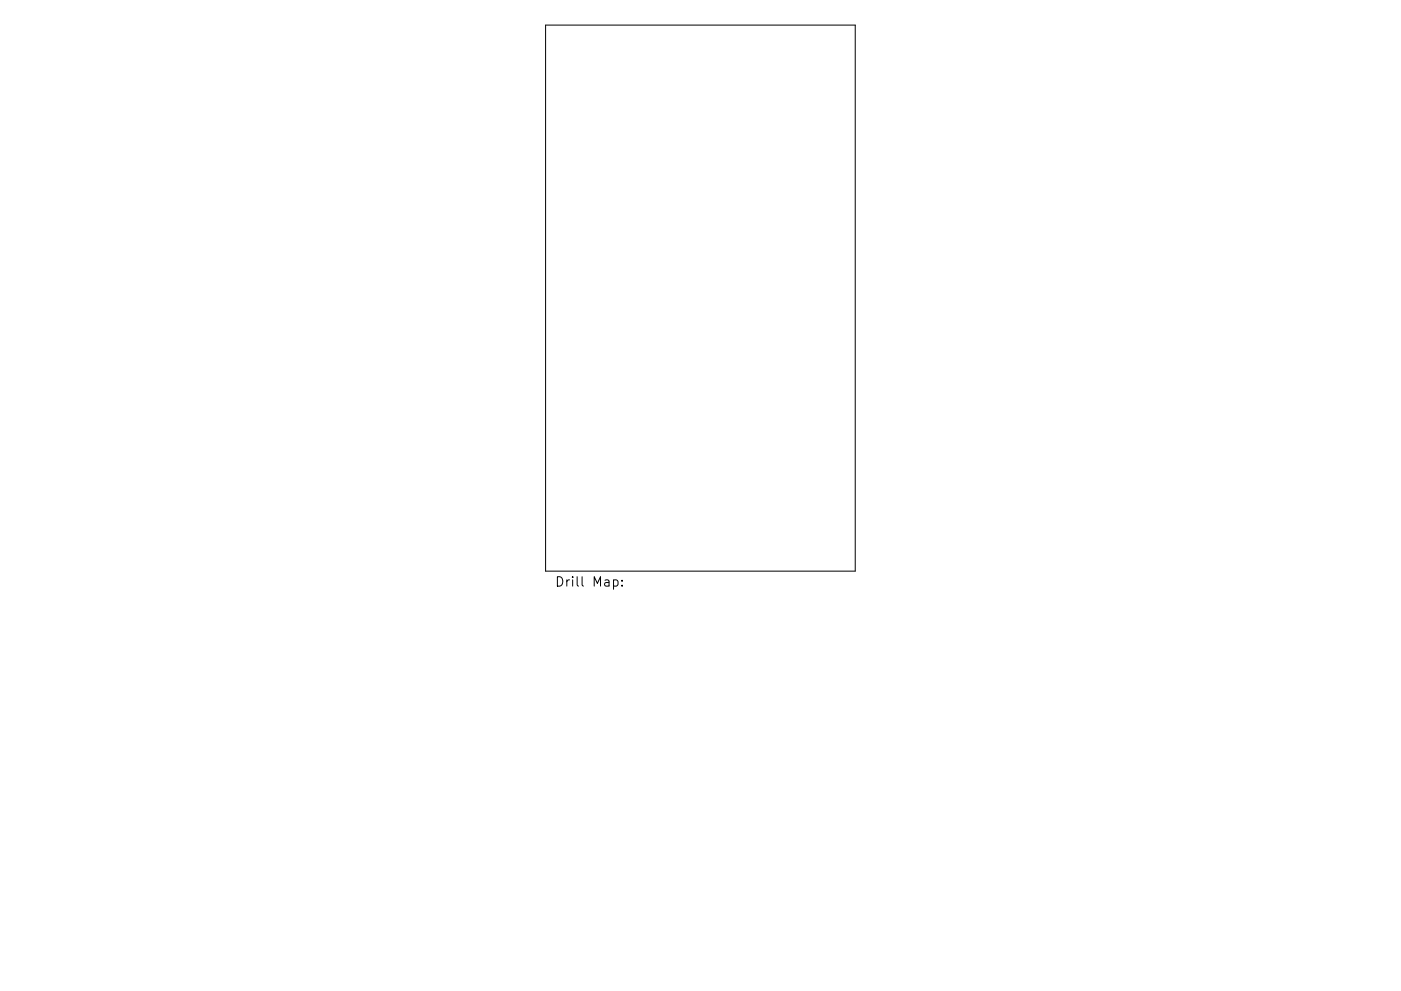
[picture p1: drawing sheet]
<svg xmlns="http://www.w3.org/2000/svg" width="297mm" height="210mm" viewBox="0 0 297 210" stroke-linecap="round" stroke-linejoin="round" font-family="sans-serif">
<defs><g id="words">
<text font-size="2.8" x="117.6" y="124.5">Drill Map:</text>
</g></defs>
<path d="M115.7 5.3h65.6v115.9h-65.6zM130.1 123.1l.6-.1 .3 .4v.6l-.2 .3h-.7M131.9 124.2v.2M131.9 123.1v.2" fill="none" stroke="#000" stroke-width=".21"/>
<use href="#words"/>
</svg>
